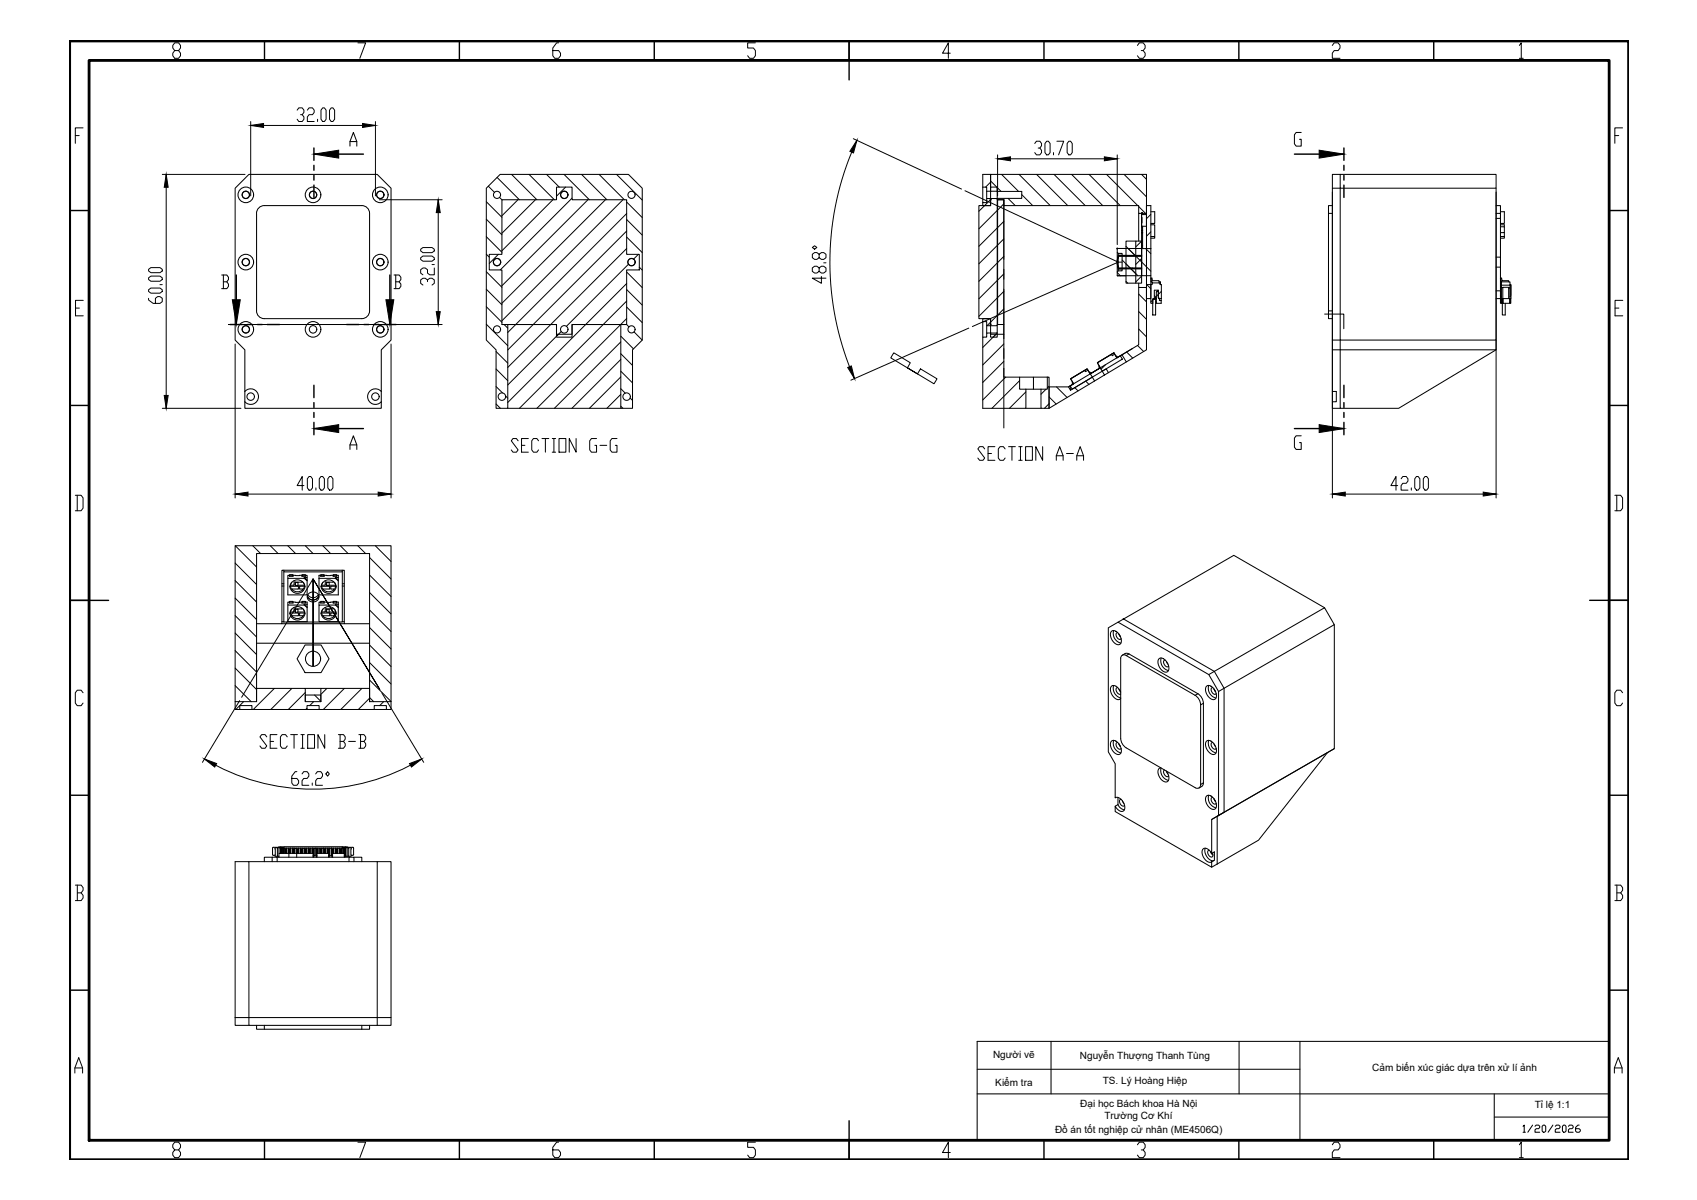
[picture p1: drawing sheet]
<svg xmlns="http://www.w3.org/2000/svg" width="420mm" height="297mm" viewBox="0 0 420 297" stroke-linecap="round" stroke-linejoin="round" font-family="sans-serif">
<defs><g id="words">
<g font-size="7.1">
<text x="125.6" y="113.2">SECTION G-G</text>
<text x="63.5" y="186.6">SECTION B-B</text>
</g>
<text font-size="6.6" x="241.3" y="115">SECTION A-A</text>
<text font-size="4.9" x="376.1" y="281.5">1/20/2026</text>
<g font-size="2.5">
<text x="245.9" y="261.9">Người vẽ</text>
<text x="267.4" y="262">Nguyễn Thượng Thanh Tùng</text>
<text x="246.4" y="268.8">Kiểm tra</text>
<text x="273" y="268.4">TS. Lý Hoàng Hiệp</text>
<text x="339.8" y="265.1">Cảm biến xúc giác dựa trên xử lí ảnh</text>
<text x="267.5" y="274">Đại học Bách khoa Hà Nội</text>
<text x="380" y="274.4">Tỉ lệ 1:1</text>
<text x="261.2" y="280.3">Đồ án tốt nghiệp cử nhân (ME4506Q)</text>
<text x="273.4" y="276.9">Trường Cơ Khí</text>
</g>
</g></defs>
<!-- layer: 0 -->
<path d="M17.2 10.1h386v277h-386zM22.1 15h376.3v267.3h-376.3z" fill="none" stroke="#000" stroke-width=".7"/>
<g fill="none" stroke="#000" stroke-width=".35">
<path d="M65.5 10.1v4.9M113.7 10.1v4.9M162 10.1v4.9M210.2 10.1v9.7M258.5 10.1v4.9M306.7 10.1v4.9M355 10.1v4.9M77.7 36.6v3.1M77.7 38.2h12.3M320.5 38.2h12.2M332.7 36.6v3.1M17.2 52.1h4.9"/>
<path d="M77.7 40.9v1.2M77.7 43.4v1.2M77.7 45.8v3.1M332.7 40.9v1.2M332.7 43.4v1.2M332.7 45.8v3.1M398.4 52.1h4.8M58.5 68.1v12.2M96.5 68.1v12.2M57 80.3h3M61.3 80.3h1.2M63.7 80.3h1.2"/>
<path d="M66.2 80.3h3M77.7 95.4v3M77.7 99.7v1.2M85.8 80.3h3.1M90.1 80.3h1.2M92.5 80.3h1.3M95 80.3h3.1M332.7 95.4v3M332.7 99.7v1.2M17.2 100.4h4.9M77.7 102.1v1.2M77.7 104.6v3"/>
<path d="M77.7 106.1h12.3M320.5 106.1h12.2M332.7 102.1v1.2M332.7 104.6v3M398.4 100.4h4.8M17.2 148.6h9.7M393.6 148.6h9.6M17.2 196.9h4.9M398.4 196.9h4.8M17.2 245.1h4.9M398.4 245.1h4.8M210.2 277.4v9.7"/>
<path d="M65.5 282.3v4.8M113.7 282.3v4.8M162 282.3v4.8M258.5 282.3v4.8M306.7 282.3v4.8M355 282.3v4.8"/>
</g>
<g fill="none" stroke="#000" stroke-width=".25">
<path d="M43.3 12.5l-.5-.6v-.6l.5-.7h.9l.5 .7v.6l-.5 .6h-.9l-.5 .7v.6l.5 .6h.9l.5-.6v-.6l-.5-.7M88.6 10.6h1.9l-1.4 3.8M138.3 10.6h-.5l-.9 1.3v1.9l.4 .6h1l.5-.6v-.6l-.5-.7h-1.4M187 10.6h-1.9v1.3h1.5l.4 .6v1.3l-.4 .6h-1l-.5-.6M235.3 13.2h-1.9l1.4-2.6v3.8M281.6 11.3l.5-.7h1l.4 .7v.6l-.4 .6h-.5M283.1 12.5l.4 .7v.6l-.4 .6h-1l-.5-.6M329.9 11.3l.4-.7h1l.5 .7v.6l-.5 .6h-1l-.4 .7v1.2h1.9M376.2 11.3l.5-.7v3.8M376.2 14.4h.9M18.6 33.6h1M20.6 31.7h-2v3.8"/>
<path d="M62.1 30.1v18.4M62.1 31.1h30.9M73.6 27.3l.4-.6h.8l.4 .6v.5l-.4 .6h-.4M74.8 28.4l.4 .6v.5l-.4 .6h-.8l-.4-.6M76.1 27.3l.4-.6h.9l.4 .6v.5l-.4 .6h-.9l-.4 .6v1.1h1.7M78.6 29.5v.6M79.9 26.7h.4l.4 .6v2.2l-.4 .6h-.4l-.4-.6v-2.2zM82 26.7h.4l.4 .6v2.2l-.4 .6h-.4l-.4-.6v-2.2zM86.6 36.2v-1.2l.9-2.2 .8 2.2v1.2M86.6 35h1.7M93 30.1v18.4M211.3 34.3l26.8 12.5"/>
<path d="M212.2 34.7a71.4 71.4 0 0 0-.6 59M247 38.3v10.2M247 39.3h29.6M256.2 35.5l.4-.5h.9l.4 .5v.6l-.4 .6h-.5M257.5 36.7l.4 .5v.6l-.4 .5h-.9l-.4-.5M259.1 35h.5l.4 .5v2.3l-.4 .5h-.5l-.4-.5v-2.3zM260.8 37.8v.5M261.7 35h1.7l-1.3 3.3M264.6 35h.5l.4 .5v2.3l-.4 .5h-.5l-.4-.5v-2.3zM276.6 38.3v22.2M322.2 32.8h-1.3l-.4 .6v2.2l.4 .6h1.3v-1.7h-.5M399.8 33.6h1"/>
<path d="M401.7 31.7h-1.9v3.8M40.2 43.2h20.5M41.1 43.2v57.9M64.1 51.5l.8-.5 .5-.1h24.2a1.93 1.93 0 0 1 1.9 1.9v24.1a1.93 1.93 0 0 1-1.9 2h-24.2a1.91 1.91 0 0 1-1.9-1.9v-24.2l.1-.5zM93.9 49.4h15.6M108.5 49.4v30.9M120.4 58.6l3.9 3.9M120.4 54.3l3.9 3.8M120.4 49.9l3.9 3.9M120.9 46.1l1.5 1.5M123.1 43.9l5.5 5.5M123.7 48.9l.6 .6"/>
<path d="M124.3 49.4h13.5v-3.1h3.8v3.1h13.6v13.6h3.1v3.8h-3.1v13.5h-13.6v3.2h-3.8v-3.2h-13.5v-13.5h-3.2v-3.8h3.2zM126.7 43.2l6.2 6.2M128.2 49.4l-3.9 4M131 43.2l6.3 6.2M132.6 49.4l-8.3 8.3M135.3 43.2l3.2 3.1M136.9 49.4l-12.6 12.7M139.7 43.2l6.2 6.2M140 46.3l-2.2 2.3M141.6 49l-17.7 17.8M144 43.2l6.3 6.2M145.6 49.4l-21.3 21.3"/>
<path d="M148.3 43.2l6.3 6.2M149.9 49.4l-25.6 25.7M152.7 43.2l6.3 6.3M154.2 49.4l-29.9 30M155.2 52.9l-29.5 29.4M155.2 57.2l-29.5 29.4M155.2 58.7l3.8 3.8M155.2 54.3l3.8 3.9M155.2 50l3.8 3.9M238.9 47.2l38 17.7-36.2 15.9M243.3 46.3h1v1M243.3 46.3v3.9h1v-1.1"/>
<path d="M243.3 50.2v.7h2M243.3 46.3v-3.1h2v4.1M244.3 47.3v1.8h1M244.3 47.3h1M245.3 50.9h-2.9v28h2.9v1.7M245.3 49.1h1.6v31.5h-1.6M245.3 47.3v-1h1.6v1M245.3 46.3v-3.1h38.6v9.6h-2v-1.9h-33.4v-1.5h-1.6v-.3h6.1v-1.7h-6.1v-1.1M245.3 49.1v1.8M245.3 45.1l-1.3 1.2M245.3 44.8l1.5 1.5M245.5 49.1l-3.1 3.2"/>
<path d="M246.9 47.3h-1.6v1.8M246.9 47.4v1.7M246.9 46.4l1 1M246.9 52.1l-4.5 4.5M246.9 56.4l-4.5 4.6M247 49.4h1.5v30.9h-1.5zM248 43.2l4.2 4.2M248.5 49.4v14.8M248.5 50.5l-1.5 1.5M248.5 54.8l-1.5 1.5M248.5 59.1l-1.5 1.6M249.6 49.1l1.8 1.8"/>
<path d="M252.3 43.2l7.7 7.7M253 48.2l2.7 2.7M256.6 43.2l7.8 7.7M261 43.2l7.7 7.7M265.3 43.2l7.7 7.7M269.6 43.2l7.8 7.7M274 43.2l7.7 7.7M278.3 43.2l5.6 5.5M281.2 59.7h1.4v10.4h-1.4zM281.2 59.7h-2.4v10.4h2.4M281.9 52.8v6.9M281.9 51.1l1.7 1.7"/>
<path d="M282.6 55.9l.1 .2zM282.6 53.8v1.4M282.6 53.1l.1-.2-.1 .9M282.6 53.8v2.1M282.6 43.2l1.3 1.2M282.6 57l.3 .1zM282.6 57.5h.3v.2h-.3zM282.6 59.7l-1.4 1.4M282.6 56.2l.3 .2M284.9 52.4h1v2.9h-1M284.9 55.6h1v2.9h-1M284.9 53.1l-1 1"/>
<path d="M284.9 57.4l-1 1.1M285.9 58.5v.5h-1M328.9 52.8h1M329.9 50.9h-1v26.1M329.9 47.6v75.7M331.8 43.2h38.6v3.4h-38.6zM331.8 43.2h-1.9v3.4M370.4 52.8h1.1v1.3h-1.1M370.4 50.9h1.1v1.9M370.4 46.6v37.6h-38.6v-37.6h-1.9v37.6M370.4 47.6v75.7M371.5 52.4h1v2.9h-1"/>
<path d="M371.5 56.1h1v1.5h-1M371.5 54.1v9.5M371.5 58.5h1M371.5 55.6h1v.5M372.5 58.5v.5h-1M372.5 57.6v.9M18.7 76.3h1M20.6 74.3h-1.9v3.9h1.9M36.8 73.8v.5l1.1 .8h1.7l.6-.4v-.9l-.6-.4h-.6l-.5 .4v1.3M36.8 71.7l.6-.4h2.2l.6 .4v.4l-.6 .5h-2.2l-.6-.5zM36.8 68.8l.6-.5h2.2l.6 .5v.4l-.6 .4h-2.2l-.6-.4zM36.8 66.7l.6-.5h2.2l.6 .5v.4l-.6 .4h-2.2l-.6-.4z"/>
<path d="M39.6 70.5h.6M54.9 68.1h1.3l.4 .5v.6l-.4 .6M55.3 69.8h.9l.4 .5v.6l-.4 .5h-1.3M55.3 68.1v3.3M97.6 68.1h1.2l.5 .5v.6l-.5 .6M98 69.8h.8l.5 .5v.6l-.5 .5h-1.2M98 68.1v3.3M104.2 63.8l.5-.4h2.3l.5 .4v.4l-.5 .5h-2.3l-.5-.5zM104.2 61.7l.5-.4h2.3l.5 .4v.4l-.5 .4h-2.3l-.5-.4zM105.8 69.7v-.4l-.5-.4h-.6l-.5 .4v.8l.5 .5M105.8 69.3l.6-.4h.6l.5 .4v.8l-.5 .5M107 65.5h.5"/>
<path d="M107.5 66.3v1.7h-1.1l-.6-.4v-.8l-.5-.5h-.6l-.5 .5v.8l.5 .4M120.4 75.9l3.9 3.9M120.4 71.6l3.9 3.8M120.4 67.3l3.9 3.8M120.4 62.9l.7 .7M123.4 63l-2.3 2.2M155.2 61.5l-29.5 29.5M155.2 70.2l-29.5 29.4M155.2 74.5l-26.6 26.6M155.2 78.9l-22.3 22.2M155.2 76l3.8 3.9M155.2 71.7l3.8 3.8"/>
<path d="M155.2 67.3l3.8 3.9M155.6 65.4l-15.4 15.4M158.1 63l-1.2 1.1M158.3 66.1l.7 .8M201.1 61.3l.6-.5 .5 .5-.5 .4zM202.8 66.3l.6-.4h.5l.6 .4v.9l-.6 .4h-.5l-.6-.4v-.9l-.6-.4h-.5l-.6 .4v.9l.6 .4h.5l.6-.4M202.8 62.9l.6-.4h.5l.6 .4v.9l-.6 .4h-.5l-.6-.4v-.9l-.6-.4h-.5l-.6 .4v.9l.6 .4h.5l.6-.4M203.4 68.4v1.7l-2.3-1.2h3.4M203.9 65.1h.6M243.3 78.9h2v1.7h-1v-1h-1zM243.3 79.6v3.8M246.9 78.1l-2.5 2.5"/>
<path d="M246.9 60.8l-4.5 4.5M246.9 69.4l-4.5 4.6M246.9 73.8l-4.5 4.5M246.9 65.1l-4.5 4.5M248.5 66.7v2.4M248.5 71.6v12.2M248.5 63.5l-1.5 1.5M248.5 67.8l-1.5 1.5M248.5 72.1l-1.5 1.6M248.5 76.5l-1.5 1.5M276.6 61.5h6v6.8h-6v-1l.3-.3h.9v-4.3h-.9l-.3-.2zM276.6 68.3h2.2"/>
<path d="M276.6 62.5v2.1M276.6 65.2v2.1M276.6 67.5l.8 .8M276.9 63.4a4.1 4.1 0 0 0 0 2.9M276.9 63.5v2.8a4.1 4.1 0 0 1 0-2.8zM276.9 66.3h5.7v.3h-5.7zM276.9 63.2h5.7v.3h-5.7zM276.9 62.7v.5h.9M276.9 66.6h.9M276.9 66.6v.4M276.9 64.9h.9M277.8 64.4l3.9 3.9"/>
<path d="M278.8 69.6l.4 .5M278.8 61l6.1 6.1M279.1 63.2l-.2 .3M280.3 66.3l-.2 .3M281.9 71.2h2v15.4l-5 3-1.1-1.8 4.1-2.5zM281.9 70.1v1.1M281.9 77.1l2 1.9M281.9 72.8l2 1.9M282.6 68.3l-1.4 1.5M282.6 60.5l.3 .3M282.6 64l-1.4 1.5M283.7 61.5l1.2 1.3"/>
<path d="M283.9 70.4h1v3.5h-1zM283.9 61.5h1v6.7h-1zM283.9 70.4l1 1.1M284.9 61.5v-10.6h-1v10.6h-1v-5.5h1v-2.9h-1v-.5h-.3v15.6h1.3v2.2M284.9 69.6h.2M284.9 68.2v2.2M285.3 70v.4h-.4v4.7h.5v-1h.4v-2.3h1v2l.3 .1v.5h.4M285.3 70h1.9v.4h.3v4.7h-1.2v-2.9h.5v1.5M285.3 69.8v.2M285.3 70v.1M285.3 70v-.2h-.2l-.2-1h.3l.1 .7h1.7v.5M285.4 73.9h.7v4.1h-.7z"/>
<path d="M285.4 74.2l-.5 .5M285.7 73.9l-.3 .4M285.8 73.2l.4 .4-.4 .3M285.8 73.9l-.3 .2M285.9 73.8h.4M286.1 73.9h.2M286.1 74.6h.2M286.1 75.1h.2M286.1 74h.2M286.1 77.9l-.1 .1M286.6 71.8v.4M286.8 72.9l-.5 .5"/>
<path d="M286.8 73.6l.3 .3h.4M286.8 73.7h.1M287 69.8h.2M287.1 73.9h.1M287.2 70.3l.1 .1M287.2 69.8l.1 .5M287.2 69.8v.2M287.5 72.1l-.7 .7M328 77.7h4.7v3.7M328.9 77v1.9h1M328.9 77h1M370.4 63.6h1.1v2.5"/>
<path d="M370.4 72h1.1v1.9h-1.1M370.4 66.1h1.1M371.5 69.6h.3v.2M371.5 73.9v1.2h.2M371.5 66.1v5.9M371.5 73.1l.2 .3M371.6 69.6l-.1-.8h.3l.1 .7h1.6v.3M371.7 70.6v.6h1.8M371.7 70.6v-.8h2.2v.8M371.7 73.9v1.2h.2M371.7 70.6h2.2M371.7 71.2v2.7"/>
<path d="M371.7 73.9h.3M371.9 73.9l.1 1.2M372 75.1v2.9h.7v-2.9M372.1 71.2v2.7M372.2 73.9h1.6v1.2h-1.6M372.2 73.9h-.2v1.2h.2M372.2 73.9v1.2M373.5 73.9v-2.7h.4v2.7M373.8 73.9h.2v1.2h-.2M373.9 70.5h.2v2.6l-.2 .3M373.9 70.4h.2v3.5M373.9 70.6v.6"/>
<path d="M374 73.9v1.2M399.9 76.3h.9M401.8 74.3h-1.9v3.9h1.9M56.6 80.3h41.9h-41.9M58.2 85.2v38.1M60.6 96.9a1.93 1.93 0 0 1 2.8-.1 1.93 1.93 0 0 1 0 2.8 1.93 1.93 0 0 1-2.8-.1M60.6 99.5v1.6h33.8v-1.6M60.6 99.5v-12.9l-2.4-2.4v-37.6l3.4-3.4h31.8l3.4 3.4v37.6l-2.4 2.4v12.9M93.9 80.3h15.6M94.4 96.9a1.93 1.93 0 0 0-2.8-.1 1.93 1.93 0 0 0 0 2.8 1.93 1.93 0 0 0 2.8-.1M96.8 85.2v38.1M120.4 80.3l5.3 5.3"/>
<path d="M122.8 95.7l1.6 1.6M122.8 91.3l2.9 2.9M122.8 87l2.9 2.9M124.3 80.3h1.4v20.8h-2.9v-14.5l-2.4-2.4v-37.6l3.4-3.4h31.8l3.4 3.4v37.6l-2.4 2.4v14.5h-2.9v-20.8h1.5M124.8 80.3l.9 .9M125.2 98l.5 .6M125.7 80.3h12.1v2.4h3.8v-2.4h12.1M138.9 82.1l-13.2 13.2M153.7 89l-12.1 12.1M153.7 93.3l-7.8 7.8M153.7 97.6l-3.4 3.5M153.7 84.6l-16.4 16.5"/>
<path d="M153.7 96.2l1.1 1.1M153.7 91.9l2.9 2.9M153.7 87.6l2.9 2.8M153.7 83.2l3.1 3.2M155.1 80.3l.6 .6M156 98.5l.6 .6M157 82.2l2 2M221.3 87.3l4.1 2.5-.7 1.3 2.5 1.5 .7-1.3 4.1 2.5-.7 1.2-10.8-6.4zM239.9 81.2l-29.2 12.9M244.3 82.4h1v.3h3.2v10.7h3.9v2.9h1.6v4.8h-10.7v-17.7h1zM244.3 80.6v1.8M245.3 80.6v1.8h1.6v-1.8"/>
<path d="M245.3 82.4v1.1h1.6v-1.1l-3.6 3.6M246.9 80.3h.1M248.5 86.3v2.4M248.5 91.2v14.7M248.5 85.1l-5.2 5.2M248.5 89.5l-5.2 5.2M249 93.4l-5.7 5.6M252.4 93.4h3.5v2.9M252.4 94.2l-6.8 6.9M254 96.3h3.7M254 97l-4.1 4.1M255.9 93.4h3.4"/>
<path d="M259 96.3l-1.3 1.3M259.3 93.4v2.9h-1.6M259.3 93.4h.4v7.7h-2v-4.8M259.7 95.6l-.4 .4M259.7 99.9l-1.1 1.2M259.7 98.3l1.8 1.7M261.6 95.8l2.6 2.6M264.6 95.8l.4 .8M265 95.5l-.4 .3M265 95.5v1.1M265.6 94.6l.1 .5M266.1 96l.8 .8"/>
<path d="M268.6 91.7l.6-.4 .2 .3-.7 .4-.1-.3-3.5 2.1 .7 1.2-1.1 .7M268.8 94.3l.8 .8M269.2 91.3l-4.1 2.5M269.4 91.6l.5 1M269.7 92.1l.2 .1M269.9 92.6l2.5-1.5-2.5 1.5-.7-1.3-4.1 2.5 .7 1.2-.8 .5M269.9 92.2l.2 .2M269.9 92.5l-4.9 3 .5 .8 4.9-2.9M270.4 93.4l.6 .9M271 94.3l-11.3 6.8v-5.3h4.9M272.2 90.6l.1 .5M272.4 91.1l5-3 .5 .8-5 3z"/>
<path d="M272.4 91.1l-2.5 1.4 .5 .9M272.9 91.9l1-.6 .5 .9-.9 .6zM272.9 91.9l-7.9 4.7M273.5 92.8l-2.5 1.5M273.7 90.3l-1.1 1.1M275.2 87.7l-3.5 2.1 .7 1.2M275.8 87.3l-.6 .4 .2 .3 .6-.3 .5 .9 1.3-.8M275.8 87.3l.2 .4M275.8 87.3l-4.1 2.5M276.3 88.2l.4 .3M278.9 89.6l-4.5 2.6M278.9 87.1l1.5 1.5"/>
<path d="M280.4 86.3l-3.9 2.3-.7-1.3-4.1 2.5 .7 1.3M281.6 85.5l1.6 1.5M281.9 81.4l2 2M329.9 84.2h1.9v2.4h38.6v-2.4M329.9 84.2v2.4h1.9v14.5h14.5l24.1-14.5M329.9 96.9h1v2.6h-1v1.6h1.9M329.9 86.6v12.9M40.2 101.1h19.5M76.5 118h.4l.5 .5v2.3l-.5 .5h-.4l-.4-.5v-2.3zM79.5 118h.4l.4 .5v2.3l-.4 .5h-.4l-.5-.5v-2.3zM81.6 118h.4l.4 .5v2.3l-.4 .5h-.4l-.4-.5v-2.3zM86.6 111.3v-1.2l.9-2.2 .8 2.2v1.2"/>
<path d="M86.6 110.1h1.7M122.8 100l1.1 1.1M125.7 101.1h28M153.7 100.6l.5 .5M254 101.1h3.7M322.2 107.9h-1.3l-.4 .5v2.3l.4 .6h1.3v-1.7h-.5M346.9 118.5l.4-.5h.9l.4 .5v.6l-.4 .5h-.9l-.4 .6v1.1h1.7M350.7 118h.4l.4 .5v2.3l-.4 .5h-.4l-.4-.5v-2.3zM352.8 118h.4l.5 .5v2.3l-.5 .5h-.4l-.4-.5v-2.3zM18.6 122.6h1.5l.5 .6v2.6l-.5 .6h-1.5M19.1 122.6v3.8M58.2 135.1h38.6v38.6h-5.3v-36.7h-28v36.7h-5.3z"/>
<path d="M58.2 122.3h38.6M58.2 139.4l5.3 5.3M58.3 135.1l5.2 5.3M62.6 135.1l1.9 1.9M66.9 135.1l2 1.9M71.3 135.1l1.9 1.9M75.2 120.2h-1.6l1.2-2.2v3.3M75.6 135.1l1.9 1.9M78.2 120.8v.5M79.9 135.1l2 1.9M84.3 135.1l1.9 1.9M88.6 135.1l1.9 1.9"/>
<path d="M91.5 138l5.3 5.3M92.9 135.1l3.9 3.9M329.9 122.3h40.5M346.1 120.2h-1.7l1.2-2.2v3.3M349.4 120.8v.5M399.8 122.6h1.4l.5 .6v2.6l-.5 .6h-1.4M400.3 122.6v3.8M58.2 156.7l5.3 5.3M58.2 152.4l5.3 5.3M58.2 148.1l5.3 5.3M58.2 143.7l5.3 5.3M63.5 154.4h6.3v-13.3h15.4v13.3h6.3"/>
<path d="M63.5 159.2h28M69.8 145.1h.5M69.8 144.5h.5M69.8 153.9h.5M69.8 154.4h15.4M70.3 141.1v.5h14.5v-.5M70.3 141.6v12.4h14.5v-12.4M71.3 142.4l1.2-.1v.1l1.6 .1 .7-.1v-.1h.8v.1h.4v.6h-.7v.2h-4zM71.3 143.2v4.1h4.7v-3.5M71.3 149.8v4.1h4.7v-3.5M71.7 142.4h.8v.3h-.8zM71.7 149h-.4v.8h4v-.2h.7"/>
<path d="M71.7 149h.8v.3h-.8zM71.7 149v-.1h.8v.1M71.9 145.1l.4 .9M71.9 151.7l.4 .9M71.9 145l-.1 .2M71.9 151.6l-.1 .2M71.9 145v.1M71.9 151.6l2 .2-.1 .6h-1.4a1.65 1.65 0 0 0 2.5 .2M71.9 144.9v.1M71.9 151.5v.1M71.9 145.1h2l-.1 .7M72.2 144.1l-.3 .8"/>
<path d="M72.2 150.8l-.3 .7M72.4 144a1.82 1.82 0 0 1 2.1-.3 1.82 1.82 0 0 1 .9 2 1.84 1.84 0 0 1-2.2 1.1 1.84 1.84 0 0 1-1.3-2.1zM72.4 150.6a1.82 1.82 0 0 1 2.1-.3 1.82 1.82 0 0 1 .9 2 1.84 1.84 0 0 1-2.2 1.1 1.84 1.84 0 0 1-1.3-2zM72.4 145.8h1.4M72.4 145.8a1.65 1.65 0 0 0 2.5 .2M72.5 149h2.3M72.8 143.8v1l-.9 .1M72.8 150.4v1.1h-.9M73.2 144.1v.8M73.2 150.7v.8M73.2 144.1h.6M73.2 144.2v.7h.6v-.7"/>
<path d="M73.2 150.8h.6v.8h-.6zM73.2 150.7v.1M73.8 144.9h1.6M73.8 151.5h1.6M73.8 150.7v.1M74.3 145.8h.5M74.3 151.7h1.1M74.3 151.7l-.1 .7h.6l.1 .2M74.8 142.4h.8v.3h-.8zM74.8 149h.8v.3h-.8zM74.8 149v-.1h.8v.1M74.8 144l-1.6 .1"/>
<path d="M74.8 150.6l-1.6 .1M74.8 143.9v.1M74.8 150.5v.1M74.8 145.8l.1 .2M75.1 144.1l.3 .8M75.1 150.8l.3 .7M75.3 143l.7 .6v.2l-.7-.6M75.3 149.6l.7 .6v.2M75.3 149.8l.7 .6M75.4 144.9l-.1 .5-.4 .6M75.4 151.5l-.1 .5-.4 .6M75.4 145.1h-1.2l.1 .7"/>
<path d="M75.5 159.6h4l2 3.5-2 3.4h-4l-1.9-3.4zM75.6 149h.4v1.2M76 143v.6M76.1 147.5a1.51 1.51 0 0 0 1.4 1 1.51 1.51 0 0 0 1.4-1 1.5 1.5 0 0 1-1.4 1 1.5 1.5 0 0 1-1.4-1zM76.2 147.2a1.54 1.54 0 0 0 2.6 0M76.5 146.9a1.34 1.34 0 0 1 1.9-.1 1.34 1.34 0 0 1 .1 1.9 1.34 1.34 0 0 1-1.9 .1 1.34 1.34 0 0 1-.1-1.9zM77.7 143.6l16.3 27.1-16.5-27.4v21.5v-21.5l-17.7 29.3M79 143.2h4l.8 .6M79 149.8h4l.8 .6v3.5h-4.8zM79.4 142.4h.9v.3h-.9zM79.4 149h-.4v.8M79.4 149h.9v.3h-.9z"/>
<path d="M79.4 149v-.1h.9v.1M79.6 145.1l.5 .9M79.6 151.7l.5 .9M79.6 145v.1M79.6 151.6l2 .2v.6h-1.4l-.1 .2M79.6 145.1h2l-.1 .7M79.6 145l-.1 .2M79.6 151.6l-.1 .2M79.6 144.9v.1M79.6 151.5v.1M80 144.1l-.4 .8M80 150.8l-.4 .7"/>
<path d="M80.1 146a1.92 1.92 0 0 0 2.5 0M80.1 152.6a1.92 1.92 0 0 0 2.5 0M80.1 144a1.82 1.82 0 0 1 2.1-.3 1.82 1.82 0 0 1 .9 2 1.84 1.84 0 0 1-2.1 1.1 1.84 1.84 0 0 1-1.4-2.1zM80.1 150.6a1.82 1.82 0 0 1 2.1-.3 1.82 1.82 0 0 1 .9 2 1.84 1.84 0 0 1-2.1 1.1 1.84 1.84 0 0 1-1.4-2zM80.1 145.8v.2M80.2 145.8h1.3M80.3 149h2.2M80.5 143.8v1l-.9 .1M80.5 150.4v1.1h-.9M80.9 144.1v.8M80.9 150.7v.8M80.9 144.2h.6v.7h-.6z"/>
<path d="M80.9 150.7v.9h.6v-.9M80.9 144.1v.1M80.9 150.8h.6M81.5 144.9h1.6M81.5 144.1v.1M81.5 151.5h1.6M82 145.1v.7M82 151.7v.7M82 152.4h.6v.2M82 145.8h.5M82 145.1h1.1M82 151.7h1.1"/>
<path d="M82.5 142.4h.9v.3h-.9zM82.5 149h.9v.3h-.9zM82.5 149v-.1h.9v.1M82.5 143.9l-.1 .2h-1.5M82.5 150.5l-.1 .2h-1.5M82.5 145.8l.1 .2M82.8 144.1l.3 1M82.8 150.8l.3 .9M83 143.2v-.2l.8 .6v.2M83 149.6l.8 .6v.2M83 143h.8M83.1 145.1l-.5 .9"/>
<path d="M83.1 151.7l-.5 .9M83.4 149h.4v1.2M83.8 143.6v-1.2h-.4v-.1h-.9v.1l-.6 .1-1.6-.1v-.1l-1.3 .1v4.9h4.8v-3.5M83.8 149.6h-.8v.2M84.8 145.1h.4M84.8 144.5h.4M84.8 153.9h.4M91.5 159.7l5.3 5.3M91.5 155.3l5.3 5.3M91.5 151l5.3 5.3M91.5 146.7l5.3 5.3M91.5 142.3l5.3 5.3"/>
<path d="M274.4 155.4l2.4-1.4 22.5 13 2.4 4.2v30.7l-1.7 1v8.4a1.62 1.62 0 0 0-2.1-1.2 2.37 2.37 0 0 0 1.9 3.3l.2-.1v1.4l-23.9-13.8v-1.3a1.62 1.62 0 0 0 2.1 1.1 2.38 2.38 0 0 0-1.9-3.3l-.2 .1v-8.4l-1.7-3zM275.2 156.2a1.8 1.8 0 0 1 2.3 1.6 1.07 1.07 0 0 1 .2 1.1 1.07 1.07 0 0 1-1 .7 2.45 2.45 0 0 1-1.5-3.4zM275.7 156.1a2.51 2.51 0 0 0 1.8 3.1M276.7 156.6a.79 .79 0 0 0-.4 .7 .79 .79 0 0 0 .5 .8l.4 .2 .4-.2M277 157l.4 .6M277.1 157l.3 .6M278.2 153.2l22.5 13M278.2 153.2l-1.4 .8M327.9 150.4l-22.4-12.9-27.3 15.7M330.4 154.6v30.7l-28.7 16.6M20.6 171.5l-.5-.7h-1l-.5 .7v2.5l.5 .7h1l.5-.7M58.2 173.7v1.9h1.2v-.9h3v.9h13.6v-.9h3v.9h13.7v-.9h3v.9h1.1v-1.9"/>
<path d="M58.2 169.7l4 4M58.2 165.4l5.3 5.3M58.2 161l5.3 5.3M59.3 173.4l-9.2 15.3M59.4 175.6h3M60.3 173.7l-1.9 1.9M63.5 173.7v-3.3h12.1v3.3M63.6 170.4l-.1 .1M67.9 170.4l-5.2 5.2M72.3 170.4l-5.2 5.2M75.6 172h3.8v1.7h-3.8zM75.6 170.4h3.8"/>
<path d="M75.6 171.4l-4.2 4.2M76 175.6h3M76 175.3l-.3 .3M77.6 173.7l-.9 1M77.9 172l1.5 1.6M79.4 173.7v-3.3h12.1v3.3M80.9 170.4l-1.5 1.5M85.3 170.4l-5.2 5.2M89.6 170.4l-5.2 5.2M91.5 172.8l-2.8 2.8M91.5 172.7l1 1M91.5 168.3l5.3 5.3"/>
<path d="M91.5 164l5.3 5.3M92.7 175.6h3M94.5 171.5l10.4 17.2M95 173.7l-1 1M275.7 169.7a2.53 2.53 0 0 0 1.8 3.1M276.3 169.9a.88 .88 0 0 0-1.1-.1 .88 .88 0 0 0-.3 1.1 2.26 2.26 0 0 0 2.3 2.2l.3-.2M276.3 169.8l.6 .6 .6 1M276.7 170.2a.79 .79 0 0 0-.4 .7 .79 .79 0 0 0 .5 .7l.4 .3 .3-.1M277 170.5l.4 .7M278.8 162.3a.84 .84 0 0 0-.9-.1 .84 .84 0 0 0-.4 .9v19.7l.4 1.3 .9 1 17.1 9.9a.84 .84 0 0 0 .9 0 .84 .84 0 0 0 .5-.8M279.5 161.9l-.2-.1a1.36 1.36 0 0 0-1.4 .4M279.5 161.9l-.7 .4 17.1 9.8"/>
<path d="M279.5 161.9l17.1 9.8M287 163a1.81 1.81 0 0 1 2.3 1.6 1.08 1.08 0 0 1 .1 1.1 1.08 1.08 0 0 1-.9 .7 2.45 2.45 0 0 1-1.5-3.4zM287.5 162.9a2.51 2.51 0 0 0 1.8 3.1M288.5 163.4a.79 .79 0 0 0-.5 .7 .79 .79 0 0 0 .5 .7l.4 .3 .4-.2M288.8 163.7l.4 .7M295.9 172.1l1 1 .4 1.4M296.6 171.7l1 1 .3 1.4M296.6 171.7l-.7 .4M297.3 174.5v19.7l.7-.4M298 174.1v19.7M298 174.1l-.7 .4M298.8 169.8a1.8 1.8 0 0 1 2.2 1.6 1.07 1.07 0 0 1 .2 1.1 1.07 1.07 0 0 1-.9 .7 2.44 2.44 0 0 1-1.5-3.4z"/>
<path d="M299.3 169.7a2.51 2.51 0 0 0 1.8 3.1M300.3 170.2a.79 .79 0 0 0-.5 .7 .79 .79 0 0 0 .5 .7l.4 .3 .4-.2M300.6 170.5l.4 .7M300.6 170.6l.3 .6M300.7 166.2l2.4 4.2v30.7l-1.7 1v11.8M300.7 166.2l27.2-15.8 2.5 4.2-28.7 16.6M300.7 166.2l-1.4 .8M401.7 171.5l-.4-.7h-1l-.5 .7v2.5l.5 .7h1l.4-.7M50.6 187.9a52.1 52.1 0 0 0 53.8 0M73.5 191h-.4l-.9 1.1v1.7l.5 .6h.8l.4-.6v-.5l-.4-.6h-1.3M74.8 191.6l.4-.6h.8l.5 .6v.5l-.5 .6h-.8l-.4 .6v1.1h1.7M77.3 193.8v.6"/>
<path d="M78.2 191.6l.4-.6h.8l.4 .6v.5l-.4 .6h-.8l-.4 .6v1.1h1.6M81.1 191l.4 .6-.4 .5-.4-.5zM275.2 183.4a2.06 2.06 0 0 1 2.4 2 .99 .99 0 0 1-.4 1.3 .99 .99 0 0 1-1.4-.4 2.32 2.32 0 0 1-.6-2.9zM275.7 183.3a2.51 2.51 0 0 0 1.8 3.1M276.2 197.4l-.1 .1M276.7 183.8a.78 .78 0 0 0-.4 .7 .78 .78 0 0 0 .5 .7l.4 .3 .4-.2M276.8 199.2l.8 .9 .8 .4M276.8 199.2l-.7 .4M276.8 197.4v1.8M277 184.1l.4 .7M277.1 184.2l.3 .5M277.6 197.9a.79 .79 0 0 0-.5 .7 .79 .79 0 0 0 .5 .7l.4 .2 .4-.2"/>
<path d="M277.9 198.2l.4 .7M287.4 190.1a1.23 1.23 0 0 0-.5 1.9 1.94 1.94 0 0 0 2.1 1.5 1.88 1.88 0 0 0-.3-2.7M287.5 190.1a2.53 2.53 0 0 0 1.8 3.1M288.3 190.6a.99 .99 0 0 0 0 1.1 .99 .99 0 0 0 1 .5v-.1M288.8 190.9l.4 .7M297.9 193.8v.2a1.39 1.39 0 0 1-1 1.1M298.8 197a2.04 2.04 0 0 1 2.3 1.9 .99 .99 0 0 1-.4 1.4 .99 .99 0 0 1-1.3-.4 2.28 2.28 0 0 1-.6-2.9zM298.8 183.4a2.04 2.04 0 0 1 2.3 2 .98 .98 0 0 1-.4 1.3 .98 .98 0 0 1-1.3-.4 2.27 2.27 0 0 1-.6-2.9zM299.3 183.3a2.51 2.51 0 0 0 1.8 3.1M299.3 196.8a2.51 2.51 0 0 0 1.8 3.2M300.3 183.8a.79 .79 0 0 0-.5 .7 .79 .79 0 0 0 .5 .7l.4 .3 .4-.2M300.3 197.4a.78 .78 0 0 0-.5 .7 .78 .78 0 0 0 .5 .7l.4 .3 .4-.2"/>
<path d="M300.6 184.1l.4 .7M300.6 197.7l.4 .7M300.6 197.8l.3 .5M328.7 186.3l-17.1 21.7-10.2 5.9M330.4 185.3l-30.4 17.6M18.7 219.1h1.4l.5 .6v.7l-.5 .6M19.1 219.1v3.8M58.2 213.3h3.4v38.6h-3.4zM61.6 213.3h31.8M67.4 212.2h1.2v1.1M67.4 212.2h-2v1.1M67.4 212.2v1.1"/>
<path d="M67.7 209.7l-.2 .2v1.6l.2 .2h.4M68.6 212.2h17.8M68.7 209.8h-.6v2.2h.6M69.1 209.8h-.4v2.2h.4M69.2 209.6l-1.5 .1M69.4 211.2v-1.4h.2v1.4M69.4 209.8h-.3v1.4M69.5 209.6h-.3v.2M69.5 209.6h.2M69.5 209.6v.2M69.6 209.8h.1M69.7 211.2v-1.2h.2v1.2"/>
<path d="M69.7 210v-.4h.2v.4M69.9 209.8h.4v-.2h14.5v.2h.3M69.9 209.6h.4M70 211.2v-1.3h.2v1.3M70 209.8v.1M70.2 209.9h.3v1.3M70.5 209.9h.1v1.3v-1h.3v1M70.6 209.9h.3M70.9 211.2v-1.3h.1v1.3M71 209.9h.4v1.3M71.4 209.9h.2v1.3M71.5 212.2v-1h2v1"/>
<path d="M71.5 211.2h-2.4v1M71.6 209.9h.3M72 209.9h-.1l-.1 1.3v-1h-.2v1M72 209.9h.4M72 209.9v1.3M72.5 209.9l.1 1.3v-1h.2v1M72.5 209.9h-.1v1.3M72.5 209.9h.3M73 211.2v-1.3h.4v1.3M73 209.9h-.2v1.3M73.4 209.9h.1v1.3v-1h.3v1v-1.3h.1M73.5 211.2h4v1"/>
<path d="M73.5 209.9h.3M74.3 211.2v-1.3h.2v1.3M74.3 209.9h-.4v1.3M74.5 209.9h.3M74.5 211.2v-1h.2v1M74.9 211.2v-1.3h.4v1.3M74.9 209.9h-.1v1.3M75.3 209.9h.1l.1 1.3v-1h.2v1v-1.3h.2M75.4 209.9h.3M76.3 209.9h-.4v1.3M76.4 209.9h-.1v1.3M76.4 209.9h.3"/>
<path d="M76.4 209.9v1.3M76.8 209.9h-.1v1.3v-1h-.3v1M77.2 209.9h-.4v1.3M77.4 209.9v1.3v-1h.2v1.6M77.4 209.9h-.2v1.3M77.4 209.9h.3M77.5 211.8l.1 .1M77.5 211.9h.1M77.6 211.9v.3M77.6 211.9h.1M77.8 209.9h-.1v2h.1M78.2 209.9h.1v2h-.1z"/>
<path d="M78.2 209.9h-.4v2h.4M78.3 209.9h.3M78.3 211.9h.1M78.4 211.8l.1 .1M78.4 211.8h.1M78.4 211.9v.3M78.5 212.2v-1h2.9v1M78.8 211.2v-1.3h-.2v1.3v-1h-.2v1.6M78.8 209.9h.4v1.3M79.2 209.9h.1v1.3M79.3 209.9h.3M79.3 211.2v-1h.3v1"/>
<path d="M79.7 209.9h-.1v1.3M80.1 209.9h.2v1.3v-1h.2v1v-1.3h.2M80.1 209.9h-.4v1.3M80.1 209.9v1.3M80.3 209.9h.2M80.7 209.9h.4M80.7 209.9v1.3M81.2 209.9h-.1v1.3M81.2 209.9h.3M81.2 209.9v1.3M81.2 211.2v-1h.3v1.6M81.4 211.9l.1 .3"/>
<path d="M81.4 211.8l.1 .1M81.5 211.9h.1M81.7 209.9h-.2v2h.2M82.1 209.9h.1v2h-.1zM82.1 209.9h-.4v2h.4M82.2 209.9h.3M82.2 211.9h.1M82.2 211.8l.1 .1M82.2 211.8h.1M82.2 211.9v.3M82.3 212.2v-1h2.9v1M82.5 211.2v-1h-.3v1.6"/>
<path d="M82.5 211.2v-1.3h.1v1.3M82.6 209.9h.4M83 211.2v-1.3h.2v1.3v-1h.2v1v-1.3h.2v1.3M83.2 209.9h.2M83.6 209.9h.4v1.3M84 209.9h.1v1.3v-1h.3v1M84.1 209.9h.3M84.6 209.9h-.2v1.3M84.8 209.6h.3M84.8 209.9h.2v1.3M84.8 209.9h-.2v1.3M84.8 209.9v1.3"/>
<path d="M85 209.8v.1M85.1 211.2v-1.2h.3l.1 2M85.1 210v-.4h.3v.4M85.2 211.9l.2 .3M85.4 209.8h.1M85.4 209.6h.2M85.5 209.8h.1v2.2h-.1zM85.6 209.6h.3v.2M85.6 209.6v.2M85.6 209.8h.4M85.9 209.6l1.5 .1M86 209.8v2.2h-.4"/>
<path d="M86 209.8h.3v2.2h-.3M86.3 209.8h.7v2.2h-.7M86.4 213.3v-1.1h1.2v1.1M87.3 209.7l.2 .2v1.6l-.5 .2M87.6 212.2h2v1.1M93.4 213.3h3.4v38.6h-3.4zM298.4 210a2.5 2.5 0 0 0 2.1 3.1l.1-.1M299.4 210.5a.79 .79 0 0 0-.4 .7 .79 .79 0 0 0 .5 .7l.2 .2a.53 .53 0 0 0 .6-.3 .53 .53 0 0 0-.1-.6M299.7 210.8l.6 .9M300 211.3l.7-.4v2l-.7 .4M301.4 213.9l-1.4 .8M399.8 219.1h1.5l.4 .6v.7l-.4 .6"/>
<path d="M400.3 219.1v3.8M19.1 221h1l.5 .6v.7l-.5 .6h-1.4M400.3 221h1l.4 .6v.7l-.4 .6h-1.5M58.2 251.9v1.9h3.4M63.5 253.8v1h26.1M65.4 253.8v1M89.6 253.8v1M91.5 253.8v1h-1.9M93.4 251.9h-31.8v1.9h31.8M93.4 251.9v1.9M96.8 251.9v1.9h-3.4M241.9 257.8h156.5v24.5h-156.5z"/>
<path d="M260.2 257.8v13M306.8 257.8v13M321.8 257.8v24.5M18.5 265.6v-1.2l1-2.6 .9 2.6v1.2M18.5 264.4h1.9M241.9 264.7h79.9M241.9 270.8h156.5M370 276.5h28.4M370 270.8v11.5M399.7 265.6v-1.2l1-2.6 .9 2.6v1.2M399.7 264.4h1.9M43.3 284.6l-.5-.6v-.6l.5-.7h.9l.5 .7v.6l-.5 .6h-.9l-.5 .7v.6l.5 .7h.9l.5-.7v-.6l-.5-.7"/>
<path d="M88.6 282.7h1.9l-1.4 3.9M138.3 282.7h-.5l-.9 1.3v1.9l.4 .7h1l.5-.7v-.6l-.5-.7h-1.4M187 282.7h-1.9v1.3h1.5l.4 .6v1.3l-.4 .7h-1l-.5-.7M235.3 285.3h-1.9l1.4-2.6v3.9M281.6 283.4l.5-.7h1l.4 .7v.6l-.4 .6h-.5M283.1 284.6l.4 .7v.6l-.4 .7h-1l-.5-.7M329.9 283.4l.4-.7h1l.5 .7v.6l-.5 .6h-1l-.4 .7v1.3h1.9M376.2 283.4l.5-.7v3.9M376.2 286.6h.9"/>
<circle cx="60.9" cy="48.2" r="1.93"/>
<circle cx="60.9" cy="48.2" r=".93"/>
<circle cx="60.9" cy="48.2" r=".88"/>
<circle cx="77.5" cy="48.2" r="1.93"/>
<circle cx="77.5" cy="48.2" r=".93"/>
<circle cx="77.5" cy="48.2" r=".88"/>
<circle cx="94.2" cy="48.2" r="1.93"/>
<circle cx="94.2" cy="48.2" r=".93"/>
<circle cx="94.2" cy="48.2" r=".88"/>
<circle cx="123.1" cy="48.2" r=".88"/>
<circle cx="139.7" cy="48.2" r=".93"/>
<circle cx="139.7" cy="48.2" r=".88"/>
<circle cx="156.4" cy="48.2" r=".88"/>
<circle cx="60.9" cy="64.9" r="1.93"/>
<circle cx="60.9" cy="64.9" r=".93"/>
<circle cx="60.9" cy="64.9" r=".88"/>
<circle cx="94.2" cy="64.9" r="1.93"/>
<circle cx="94.2" cy="64.9" r=".93"/>
<circle cx="94.2" cy="64.9" r=".88"/>
<circle cx="123.1" cy="64.9" r=".93"/>
<circle cx="123.1" cy="64.9" r=".88"/>
<circle cx="156.4" cy="64.9" r=".93"/>
<circle cx="156.4" cy="64.9" r=".88"/>
<circle cx="60.9" cy="81.5" r="1.93"/>
<circle cx="60.9" cy="81.5" r=".93"/>
<circle cx="60.9" cy="81.5" r=".88"/>
<circle cx="62.1" cy="98.2" r=".93"/>
<circle cx="77.5" cy="81.5" r="1.93"/>
<circle cx="77.5" cy="81.5" r=".93"/>
<circle cx="92.9" cy="98.2" r=".93"/>
<circle cx="94.2" cy="81.5" r="1.93"/>
<circle cx="94.2" cy="81.5" r=".93"/>
<circle cx="94.2" cy="81.5" r=".88"/>
<circle cx="123.1" cy="81.5" r=".88"/>
<circle cx="124.3" cy="98.2" r=".93"/>
<circle cx="139.7" cy="81.5" r=".93"/>
<circle cx="155.1" cy="98.2" r=".93"/>
<circle cx="156.4" cy="81.5" r=".88"/>
<circle cx="77.5" cy="163.1" r="1.88"/>
</g>
<g fill="#000" stroke="#000" stroke-width=".25">
<path d="M62.1 31.1l3.2-.5v.9zM77.7 38.2l6.2-1v1.9zM89.8 30.6l3.2 .5-3.2 .4zM212.2 34.7l-.9 3.2-.9-.4zM247 39.3l3.2-.5v1zM273.4 38.8l3.2 .5-3.2 .5zM326.6 37.2l6.1 1-6.1 .9zM41.1 43.2l.5 3.2h-.9zM108.5 49.4l.5 3.2h-1zM57.5 74.2h2l-1 6.1zM95.5 74.2h2l-1 6.1zM108 77.1h1l-.5 3.2z"/>
<path d="M209.9 91l.9-.4 .8 3.1zM40.7 97.9h.9l-.5 3.2zM77.7 106.1l6.2-1v2zM326.6 105.1l6.1 1-6.1 1zM58.2 122.3l3.2-.5v1zM93.6 121.8l3.2 .5-3.2 .5zM329.9 122.3l3.2-.5v1zM367.2 121.8l3.2 .5-3.2 .5zM50.6 187.9l3 1.1-.4 .9zM101.4 189l3-1.1-2.5 2z"/>
<circle cx="245.3" cy="49.4" r=".12"/>
<circle cx="276.6" cy="61.5" r=".12"/>
<circle cx="245.3" cy="80.3" r=".12"/>
<circle cx="278.2" cy="153.2" r=".12"/>
</g>
<use href="#words"/>
</svg>
